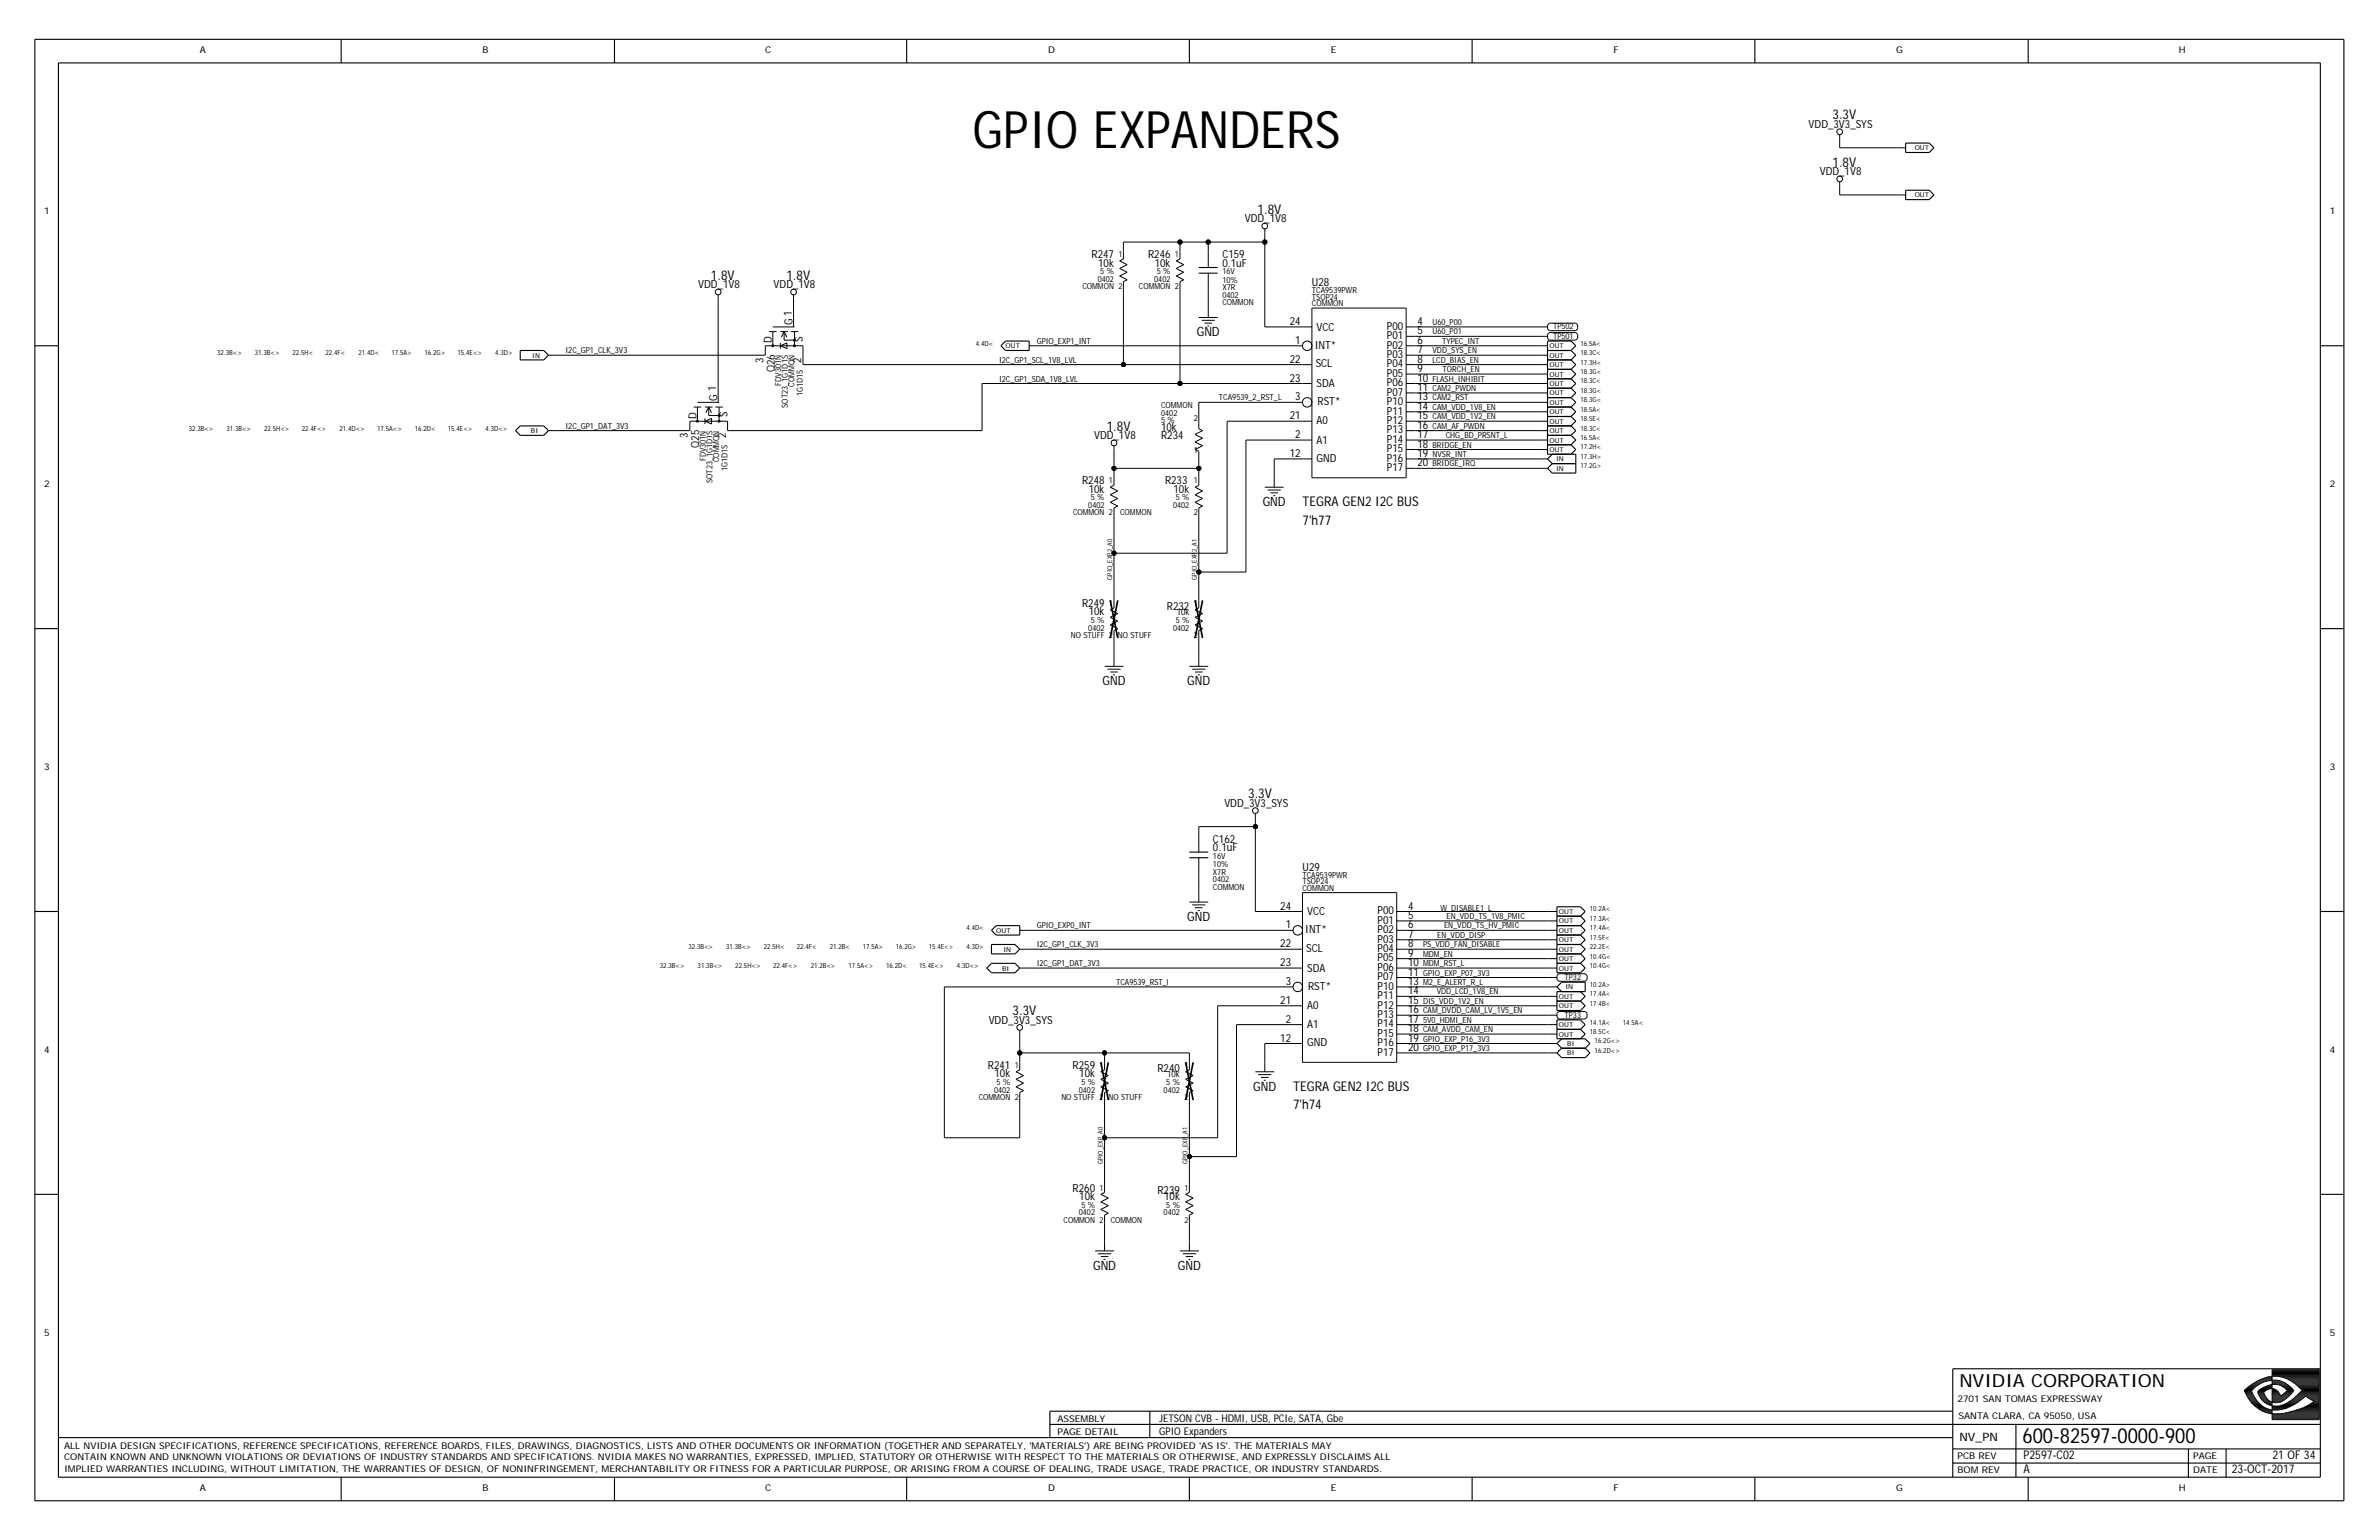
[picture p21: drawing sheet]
<svg xmlns="http://www.w3.org/2000/svg" width="432mm" height="279mm" viewBox="0 0 432 279" stroke-linecap="round" stroke-linejoin="round" font-family="sans-serif">
<defs><g id="words">
<text font-size="9.4" x="176.5" y="26.8">GPIO EXPANDERS</text>
<text font-size="3.8" x="367.1" y="261.8">600-82597-0000-900</text>
<text font-size="3.3" x="355.6" y="251.6">NVIDIA CORPORATION</text>
<g font-size="2.4">
<text x="332.6" y="21.7">3.3V</text>
<text x="332.6" y="30.2">1.8V</text>
<text x="228.3" y="38.8">1.8V</text>
<text x="129" y="50.8">1.8V</text>
<text x="142.7" y="50.8">1.8V</text>
<text x="200.9" y="78.1">1.8V</text>
<text x="236.4" y="91.8">TEGRA GEN2 I2C BUS</text>
<text x="236.4" y="95.2">7'h77</text>
<text x="226.5" y="144.8">3.3V</text>
<text x="183.8" y="184.2">3.3V</text>
<text x="234.7" y="197.9">TEGRA GEN2 I2C BUS</text>
<text x="234.7" y="201.3">7'h74</text>
</g>
<g font-size="2.3">
<text x="217.2" y="61">GND</text>
<text x="229.2" y="91.8">GND</text>
<text x="200.1" y="124.3">GND</text>
<text x="215.5" y="124.3">GND</text>
<text x="215.5" y="167.1">GND</text>
<text x="227.5" y="197.9">GND</text>
<text x="198.4" y="230.4">GND</text>
<text x="213.8" y="230.4">GND</text>
</g>
<g font-size="2.2">
<text x="367.3" y="267.3">A</text>
<text x="367.3" y="264.8">P2597-C02</text>
<text x="405.1" y="267.3">23-OCT-2017</text>
<text x="412.5" y="264.8">21 OF 34</text>
</g>
<text font-size="2.1" x="355.6" y="261.5">NV_PN</text>
<g font-size="2">
<text x="328.3" y="23.2">VDD_3V3_SYS</text>
<text x="330.3" y="31.8">VDD_1V8</text>
<text x="226" y="40.3">VDD_1V8</text>
<text x="198.1" y="46.8">R247</text>
<text x="208.4" y="46.8">R246</text>
<text x="221.9" y="46.8">C159</text>
<text x="126.7" y="52.3">VDD_1V8</text>
<text x="140.4" y="52.3">VDD_1V8</text>
<text x="199.3" y="48.4">10k</text>
<text x="209.6" y="48.4">10k</text>
<text x="221.9" y="48.4">0.1uF</text>
<text x="238.1" y="52">U28</text>
<text x="143.9" y="59" transform="rotate(-90 143.9 59)">G 1</text>
<text x="234.1" y="59">24</text>
<text x="239" y="60">VCC</text>
<text x="251.7" y="59.8">P00</text>
<text x="257.3" y="59">4</text>
<text x="138.6" y="65.8" transform="rotate(-90 138.6 65.8)">3</text>
<text x="140.1" y="62.2" transform="rotate(-90 140.1 62.2)">D</text>
<text x="145.4" y="65.8" transform="rotate(-90 145.4 65.8)">2</text>
<text x="145.7" y="62" transform="rotate(-90 145.7 62)">S</text>
<text x="234.1" y="65.8">22</text>
<text x="235.1" y="62.4">1</text>
<text x="238.6" y="63.2">INT*</text>
<text x="251.7" y="65">P03</text>
<text x="251.7" y="63.2">P02</text>
<text x="251.7" y="61.5">P01</text>
<text x="257.3" y="65.8">8</text>
<text x="257.3" y="64.1">7</text>
<text x="257.3" y="62.4">6</text>
<text x="257.3" y="60.7">5</text>
<text x="140.6" y="67.5" transform="rotate(-90 140.6 67.5)">Q26</text>
<text x="234.1" y="69.2">23</text>
<text x="238.8" y="66.7">SCL</text>
<text x="239" y="70.3">SDA</text>
<text x="251.7" y="66.7">P04</text>
<text x="251.7" y="68.4">P05</text>
<text x="251.7" y="70.1">P06</text>
<text x="251.7" y="71.8">P07</text>
<text x="257.3" y="70.9">11</text>
<text x="257.3" y="69.2">10</text>
<text x="257.3" y="67.5">9</text>
<text x="126.4" y="75.9" transform="rotate(-90 126.4 75.9)">D</text>
<text x="130.2" y="72.7" transform="rotate(-90 130.2 72.7)">G 1</text>
<text x="132.1" y="75.7" transform="rotate(-90 132.1 75.7)">S</text>
<text x="234.1" y="76.1">21</text>
<text x="235.1" y="72.7">3</text>
<text x="239" y="76.9">A0</text>
<text x="239.1" y="73.5">RST*</text>
<text x="251.7" y="73.5">P10</text>
<text x="251.7" y="75.2">P11</text>
<text x="251.7" y="76.9">P12</text>
<text x="257.3" y="77.8">16</text>
<text x="257.3" y="76.1">15</text>
<text x="257.3" y="74.4">14</text>
<text x="257.3" y="72.7">13</text>
<text x="124.9" y="79.5" transform="rotate(-90 124.9 79.5)">3</text>
<text x="126.9" y="81.2" transform="rotate(-90 126.9 81.2)">Q25</text>
<text x="131.7" y="79.5" transform="rotate(-90 131.7 79.5)">2</text>
<text x="198.6" y="79.7">VDD_1V8</text>
<text x="210.7" y="79.7">R234</text>
<text x="210.7" y="78.1">10k</text>
<text x="234.1" y="82.9">12</text>
<text x="235.1" y="79.5">2</text>
<text x="239" y="80.5">A1</text>
<text x="239" y="83.8">GND</text>
<text x="251.7" y="83.8">P16</text>
<text x="251.7" y="78.6">P13</text>
<text x="251.7" y="80.4">P14</text>
<text x="251.7" y="82.1">P15</text>
<text x="257.3" y="82.9">19</text>
<text x="257.3" y="81.2">18</text>
<text x="257.3" y="79.5">17</text>
<text x="196.4" y="87.9">R248</text>
<text x="197.6" y="89.4">10k</text>
<text x="211.5" y="87.9">R233</text>
<text x="213" y="89.4">10k</text>
<text x="251.7" y="85.5">P17</text>
<text x="257.3" y="84.6">20</text>
<text x="196.4" y="110.1">R249</text>
<text x="197.6" y="111.7">10k</text>
<text x="211.8" y="110.6">R232</text>
<text x="222.2" y="146.4">VDD_3V3_SYS</text>
<text x="220.2" y="152.9">C162</text>
<text x="220.2" y="154.4">0.1uF</text>
<text x="236.4" y="158">U29</text>
<text x="232.4" y="165">24</text>
<text x="237.3" y="166.1">VCC</text>
<text x="250" y="165.9">P00</text>
<text x="250" y="167.6">P01</text>
<text x="255.6" y="166.7">5</text>
<text x="255.6" y="165">4</text>
<text x="232.4" y="171.9">22</text>
<text x="233.4" y="168.4">1</text>
<text x="236.9" y="169.3">INT*</text>
<text x="237.1" y="172.7">SCL</text>
<text x="250" y="172.7">P04</text>
<text x="250" y="171">P03</text>
<text x="250" y="169.3">P02</text>
<text x="255.6" y="173.6">9</text>
<text x="255.6" y="171.9">8</text>
<text x="255.6" y="170.2">7</text>
<text x="255.6" y="168.4">6</text>
<text x="232.4" y="175.3">23</text>
<text x="233.4" y="178.7">3</text>
<text x="237.3" y="176.3">SDA</text>
<text x="237.4" y="179.6">RST*</text>
<text x="250" y="174.4">P05</text>
<text x="250" y="176.1">P06</text>
<text x="250" y="177.9">P07</text>
<text x="250" y="179.6">P10</text>
<text x="255.6" y="178.7">13</text>
<text x="255.6" y="177">11</text>
<text x="255.6" y="175.3">10</text>
<text x="179.5" y="185.7">VDD_3V3_SYS</text>
<text x="232.4" y="182.1">21</text>
<text x="233.4" y="185.6">2</text>
<text x="237.3" y="183">A0</text>
<text x="250" y="181.3">P11</text>
<text x="250" y="183">P12</text>
<text x="250" y="184.7">P13</text>
<text x="255.6" y="185.6">17</text>
<text x="255.6" y="183.8">16</text>
<text x="255.6" y="182.1">15</text>
<text x="255.6" y="180.4">14</text>
<text x="232.4" y="189">12</text>
<text x="237.3" y="186.6">A1</text>
<text x="237.3" y="189.8">GND</text>
<text x="250" y="189.8">P16</text>
<text x="250" y="186.4">P14</text>
<text x="250" y="188.1">P15</text>
<text x="250" y="191.5">P17</text>
<text x="255.6" y="190.7">20</text>
<text x="255.6" y="189">19</text>
<text x="255.6" y="187.3">18</text>
<text x="179.3" y="193.9">R241</text>
<text x="180.5" y="195.5">10k</text>
<text x="194.7" y="193.9">R259</text>
<text x="195.9" y="195.5">10k</text>
<text x="210.1" y="194.5">R240</text>
<text x="194.7" y="216.2">R260</text>
<text x="195.9" y="217.7">10k</text>
<text x="210.1" y="216.7">R239</text>
<text x="211.3" y="217.7">10k</text>
</g>
<g font-size="1.9">
<text x="210.4" y="257.9">JETSON CVB - HDMI, USB, PCIe, SATA, Gbe</text>
<text x="210.4" y="260.3">GPIO Expanders</text>
</g>
<g font-size="1.7">
<text x="36.3" y="9.7">A</text>
<text x="87.6" y="9.7">B</text>
<text x="138.9" y="9.7">C</text>
<text x="190.2" y="9.7">D</text>
<text x="241.5" y="9.7">E</text>
<text x="292.9" y="9.7">F</text>
<text x="344.2" y="9.7">G</text>
<text x="395.5" y="9.7">H</text>
<text x="8" y="38.8">1</text>
<text x="422.9" y="38.8">1</text>
<text x="8" y="88.4">2</text>
<text x="422.9" y="88.4">2</text>
<text x="8" y="139.7">3</text>
<text x="422.9" y="139.7">3</text>
<text x="8" y="191">4</text>
<text x="422.9" y="191">4</text>
<text x="8" y="242.3">5</text>
<text x="422.9" y="242.3">5</text>
<text x="191.9" y="257.9">ASSEMBLY</text>
<text x="355.3" y="254.3">2701 SAN TOMAS EXPRESSWAY</text>
<text x="355.5" y="257.4">SANTA CLARA, CA 95050, USA</text>
<text x="11.6" y="262.9">ALL NVIDIA DESIGN SPECIFICATIONS, REFERENCE SPECIFICATIONS, REFERENCE BOARDS, FILES, DRAWINGS, DIAGNOSTICS, LISTS AND OTHER DOCUMENTS OR INFORMATION (TOGETHER AND SEPARATELY, 'MATERIALS') ARE BEING PROVIDED 'AS IS'. THE MATERIALS MAY</text>
<text x="191.9" y="260.3">PAGE DETAIL</text>
<text x="11.6" y="264.9">CONTAIN KNOWN AND UNKNOWN VIOLATIONS OR DEVIATIONS OF INDUSTRY STANDARDS AND SPECIFICATIONS. NVIDIA MAKES NO WARRANTIES, EXPRESSED, IMPLIED, STATUTORY OR OTHERWISE WITH RESPECT TO THE MATERIALS OR OTHERWISE, AND EXPRESSLY DISCLAIMS ALL</text>
<text x="11.6" y="267.2">IMPLIED WARRANTIES INCLUDING, WITHOUT LIMITATION, THE WARRANTIES OF DESIGN, OF NONINFRINGEMENT, MERCHANTABILITY OR FITNESS FOR A PARTICULAR PURPOSE, OR ARISING FROM A COURSE OF DEALING, TRADE USAGE, TRADE PRACTICE, OR INDUSTRY STANDARDS.</text>
<text x="355.3" y="267.3">BOM REV</text>
<text x="355.3" y="264.8">PCB REV</text>
<text x="398.1" y="264.8">PAGE</text>
<text x="398.1" y="267.3">DATE</text>
<text x="36.3" y="270.6">A</text>
<text x="87.6" y="270.6">B</text>
<text x="138.9" y="270.6">C</text>
<text x="190.2" y="270.6">D</text>
<text x="241.5" y="270.6">E</text>
<text x="292.9" y="270.6">F</text>
<text x="344.2" y="270.6">G</text>
<text x="395.5" y="270.6">H</text>
</g>
<g font-size="1.6">
<text x="213.6" y="111.7">10k</text>
<text x="211.9" y="195.5">10k</text>
</g>
<g font-size="1.5">
<text x="203" y="46.7">1</text>
<text x="213.3" y="46.7">1</text>
<text x="196.5" y="52.5">COMMON 2</text>
<text x="199.2" y="51.1">0402</text>
<text x="199.7" y="49.7">5 %</text>
<text x="206.7" y="52.5">COMMON 2</text>
<text x="209.5" y="51.1">0402</text>
<text x="210" y="49.7">5 %</text>
<text x="221.9" y="49.7">16V</text>
<text x="221.9" y="51.3">10%</text>
<text x="221.9" y="52.6">X7R</text>
<text x="238.1" y="53.2">TCA9539PWR</text>
<text x="221.9" y="54">0402</text>
<text x="221.9" y="55.4">COMMON</text>
<text x="238.1" y="54.4">TSOP24</text>
<text x="238.1" y="55.5">COMMON</text>
<text x="260" y="59">U60_P00</text>
<text x="281.9" y="59.8">TP502</text>
<text x="102.6" y="64.1">I2C_GP1_CLK_3V3</text>
<text x="181.3" y="65.8">I2C_GP1_SCL_1V8_LVL</text>
<text x="188.2" y="62.4">GPIO_EXP1_INT</text>
<text x="260" y="65.8">LCD_BIAS_EN</text>
<text x="260" y="60.7">U60_P01</text>
<text x="260" y="64.1">VDD_SYS_EN</text>
<text x="261.7" y="62.4">TYPEC_INT</text>
<text x="281.9" y="61.5">TP501</text>
<text x="141.8" y="70" transform="rotate(-90 141.8 70)">FDV301N</text>
<text x="144.2" y="70.2" transform="rotate(-90 144.2 70.2)">COMMON</text>
<text x="145.7" y="71.8" transform="rotate(-90 145.7 71.8)">1G1D1S</text>
<text x="181.3" y="69.2">I2C_GP1_SDA_1V8_LVL</text>
<text x="260" y="69.2">FLASH_INHIBIT</text>
<text x="260" y="70.9">CAM2_PWDN</text>
<text x="261.8" y="67.5">TORCH_EN</text>
<text x="102.6" y="77.8">I2C_GP1_DAT_3V3</text>
<text x="143" y="74" transform="rotate(-90 143 74)">SOT23_1G1D1S</text>
<text x="210.7" y="74">COMMON</text>
<text x="210.7" y="76.8">5 %</text>
<text x="210.7" y="75.4">0402</text>
<text x="216.7" y="76.4">2</text>
<text x="221.2" y="72.7">TCA9539_2_RST_L</text>
<text x="260" y="76.1">CAM_VDD_1V2_EN</text>
<text x="260" y="72.7">CAM2_RST</text>
<text x="260" y="74.4">CAM_VDD_1V8_EN</text>
<text x="260" y="77.8">CAM_AF_PWDN</text>
<text x="128.1" y="83.7" transform="rotate(-90 128.1 83.7)">FDV301N</text>
<text x="130.5" y="83.9" transform="rotate(-90 130.5 83.9)">COMMON</text>
<text x="216.7" y="82.2">1</text>
<text x="260" y="82.9">NVSR_INT</text>
<text x="260" y="81.2">BRIDGE_EN</text>
<text x="262.4" y="79.5">CHG_BD_PRSNT_L</text>
<text x="129.3" y="87.6" transform="rotate(-90 129.3 87.6)">SOT23_1G1D1S</text>
<text x="132.1" y="85.5" transform="rotate(-90 132.1 85.5)">1G1D1S</text>
<text x="201.3" y="87.7">1</text>
<text x="216.7" y="87.7">1</text>
<text x="260" y="84.6">BRIDGE_IRQ</text>
<text x="194.8" y="93.5">COMMON 2</text>
<text x="197.5" y="92.2">0402</text>
<text x="198" y="90.8">5 %</text>
<text x="203.3" y="93.5">COMMON</text>
<text x="212.9" y="92.2">0402</text>
<text x="213.4" y="90.8">5 %</text>
<text x="216.7" y="93.5">2</text>
<text x="198" y="113">5 %</text>
<text x="201.3" y="109.9">1</text>
<text x="213.4" y="113">5 %</text>
<text x="216.7" y="109.9">1</text>
<text x="194.4" y="115.8">NO STUFF 2</text>
<text x="197.5" y="114.4">0402</text>
<text x="202.9" y="115.8">NO STUFF</text>
<text x="212.9" y="114.4">0402</text>
<text x="216.7" y="115.8">2</text>
<text x="220.2" y="155.8">16V</text>
<text x="220.2" y="157.3">10%</text>
<text x="220.2" y="158.7">X7R</text>
<text x="220.2" y="160.1">0402</text>
<text x="220.2" y="161.4">COMMON</text>
<text x="236.4" y="159.2">TCA9539PWR</text>
<text x="236.4" y="160.4">TSOP24</text>
<text x="236.4" y="161.6">COMMON</text>
<text x="261.4" y="165.2">W_DISABLE1_L</text>
<text x="262.6" y="166.7">EN_VDD_TS_1V8_PMIC</text>
<text x="188.2" y="168.4">GPIO_EXP0_INT</text>
<text x="188.2" y="171.9">I2C_GP1_CLK_3V3</text>
<text x="258.3" y="171.9">PS_VDD_FAN_DISABLE</text>
<text x="258.3" y="173.6">MDM_EN</text>
<text x="260.9" y="170.2">EN_VDD_DISP</text>
<text x="262.1" y="168.4">EN_VDD_TS_HV_PMIC</text>
<text x="188.2" y="175.3">I2C_GP1_DAT_3V3</text>
<text x="202.6" y="178.7">TCA9539_RST_l</text>
<text x="258.3" y="175.3">MDM_RST_L</text>
<text x="258.3" y="177">GPIO_EXP_P07_3V3</text>
<text x="258.3" y="178.7">M2_E_ALERT_R_L</text>
<text x="284" y="177.8">TP32</text>
<text x="258.3" y="182.1">DIS_VDD_1V2_EN</text>
<text x="258.3" y="183.8">CAM_DVDD_CAM_LV_1V5_EN</text>
<text x="258.3" y="185.6">5V0_HDMI_EN</text>
<text x="260.8" y="180.4">VDD_LCD_1V8_EN</text>
<text x="284" y="184.6">TP33</text>
<text x="258.3" y="187.3">CAM_AVDD_CAM_EN</text>
<text x="258.3" y="189">GPIO_EXP_P16_3V3</text>
<text x="258.3" y="190.7">GPIO_EXP_P17_3V3</text>
<text x="180.9" y="196.8">5 %</text>
<text x="184.2" y="193.8">1</text>
<text x="196.3" y="196.8">5 %</text>
<text x="199.6" y="193.8">1</text>
<text x="211.7" y="196.8">5 %</text>
<text x="215" y="193.8">1</text>
<text x="177.7" y="199.6">COMMON 2</text>
<text x="180.4" y="198.2">0402</text>
<text x="192.6" y="199.6">NO STUFF 2 NO STUFF</text>
<text x="195.8" y="198.2">0402</text>
<text x="211.2" y="198.2">0402</text>
<text x="215" y="199.6">2</text>
<text x="193" y="221.8">COMMON 2</text>
<text x="195.8" y="220.5">0402</text>
<text x="196.3" y="219.1">5 %</text>
<text x="199.6" y="216">1</text>
<text x="201.6" y="221.8">COMMON</text>
<text x="211.2" y="220.5">0402</text>
<text x="211.7" y="219.1">5 %</text>
<text x="215" y="221.8">2</text>
<text x="215" y="216">1</text>
</g>
<g font-size="1.3">
<text x="39.4" y="64.4">32.3B&lt;&gt;</text>
<text x="46.3" y="64.4">31.3B&lt;&gt;</text>
<text x="53.1" y="64.4">22.5H&lt;</text>
<text x="59.1" y="64.4">22.4F&lt;</text>
<text x="65.1" y="64.4">21.4D&lt;</text>
<text x="71.1" y="64.4">17.5A&gt;</text>
<text x="77" y="64.4">16.2G&gt;</text>
<text x="83" y="64.4">15.4E&lt;&gt;</text>
<text x="89.9" y="64.4">4.3D&gt;</text>
<text x="177.1" y="62.7">4.4D&lt;</text>
<text x="286.9" y="62.7">16.5A&lt;</text>
<text x="286.9" y="64.4">18.3C&lt;</text>
<text x="286.9" y="69.6">18.3C&lt;</text>
<text x="286.9" y="66.2">17.3H&lt;</text>
<text x="286.9" y="67.9">18.3G&lt;</text>
<text x="286.9" y="71.3">18.3G&lt;</text>
<text x="286.9" y="74.7">18.5A&lt;</text>
<text x="286.9" y="76.4">18.5E&lt;</text>
<text x="286.9" y="73">18.3G&lt;</text>
<text x="34.2" y="78.1">32.3B&lt;&gt;</text>
<text x="41.1" y="78.1">31.3B&lt;&gt;</text>
<text x="47.9" y="78.1">22.5H&lt;&gt;</text>
<text x="54.8" y="78.1">22.4F&lt;&gt;</text>
<text x="61.6" y="78.1">21.4D&lt;&gt;</text>
<text x="68.5" y="78.1">17.5A&lt;&gt;</text>
<text x="75.3" y="78.1">16.2D&lt;</text>
<text x="81.3" y="78.1">15.4E&lt;&gt;</text>
<text x="88.1" y="78.1">4.3D&lt;&gt;</text>
<text x="286.9" y="83.3">17.3H&gt;</text>
<text x="286.9" y="78.1">18.3C&lt;</text>
<text x="286.9" y="79.8">16.5A&lt;</text>
<text x="286.9" y="81.6">17.2H&lt;</text>
<text x="286.9" y="85">17.2G&gt;</text>
<text x="288.6" y="165.4">10.2A&lt;</text>
<text x="288.6" y="167.1">17.3A&lt;</text>
<text x="124.9" y="172.2">32.3B&lt;&gt;</text>
<text x="131.8" y="172.2">31.3B&lt;&gt;</text>
<text x="138.6" y="172.2">22.5H&lt;</text>
<text x="144.6" y="172.2">22.4F&lt;</text>
<text x="150.6" y="172.2">21.2B&lt;</text>
<text x="156.6" y="172.2">17.5A&gt;</text>
<text x="162.6" y="172.2">16.2G&gt;</text>
<text x="168.6" y="172.2">15.4E&lt;&gt;</text>
<text x="175.4" y="172.2">4.3D&gt;</text>
<text x="175.4" y="168.8">4.4D&lt;</text>
<text x="288.6" y="168.8">17.4A&lt;</text>
<text x="288.6" y="170.5">17.5F&lt;</text>
<text x="288.6" y="172.2">22.2E&lt;</text>
<text x="288.6" y="173.9">10.4G&lt;</text>
<text x="119.8" y="175.6">32.3B&lt;&gt;</text>
<text x="126.6" y="175.6">31.3B&lt;&gt;</text>
<text x="133.5" y="175.6">22.5H&lt;&gt;</text>
<text x="140.3" y="175.6">22.4F&lt;&gt;</text>
<text x="147.1" y="175.6">21.2B&lt;&gt;</text>
<text x="154" y="175.6">17.5A&lt;&gt;</text>
<text x="160.8" y="175.6">16.2D&lt;</text>
<text x="166.8" y="175.6">15.4E&lt;&gt;</text>
<text x="173.7" y="175.6">4.3D&lt;&gt;</text>
<text x="288.6" y="175.6">10.4G&lt;</text>
<text x="288.6" y="179.1">10.2A&gt;</text>
<text x="288.6" y="180.8">17.4A&lt;</text>
<text x="288.6" y="182.5">17.4B&lt;</text>
<text x="288.6" y="185.9">14.1A&lt;</text>
<text x="294.6" y="185.9">14.5A&lt;</text>
<text x="288.6" y="187.6">18.5C&lt;</text>
<text x="289.4" y="189.3">16.2G&lt;&gt;</text>
<text x="289.4" y="191">16.2D&lt;&gt;</text>
</g>
<g font-size="1.2">
<text x="347.5" y="27.3">OUT</text>
<text x="347.5" y="35.8">OUT</text>
<text x="96.6" y="64.9">IN</text>
<text x="182.5" y="63.2">OUT</text>
<text x="281.2" y="63.2">OUT</text>
<text x="281.2" y="64.9">OUT</text>
<text x="281.2" y="71.7">OUT</text>
<text x="281.2" y="70">OUT</text>
<text x="281.2" y="68.3">OUT</text>
<text x="281.2" y="66.6">OUT</text>
<text x="281.2" y="76.9">OUT</text>
<text x="281.2" y="75.2">OUT</text>
<text x="281.2" y="73.4">OUT</text>
<text x="96.4" y="78.6">BI</text>
<text x="281.2" y="82">OUT</text>
<text x="281.2" y="80.3">OUT</text>
<text x="281.2" y="78.6">OUT</text>
<text x="282.4" y="83.7">IN</text>
<text x="282.4" y="85.4">IN</text>
<text x="201.9" y="105.2" transform="rotate(-90 201.9 105.2)">GPIO_EXP2_A0</text>
<text x="217.2" y="105.2" transform="rotate(-90 217.2 105.2)">GPIO_EXP2_A1</text>
<text x="282.9" y="167.5">OUT</text>
<text x="282.9" y="165.8">OUT</text>
<text x="180.8" y="169.2">OUT</text>
<text x="182.1" y="172.7">IN</text>
<text x="282.9" y="169.2">OUT</text>
<text x="282.9" y="170.9">OUT</text>
<text x="282.9" y="172.7">OUT</text>
<text x="181.9" y="176.1">BI</text>
<text x="282.9" y="174.4">OUT</text>
<text x="282.9" y="176.1">OUT</text>
<text x="284.1" y="179.5">IN</text>
<text x="282.9" y="181.2">OUT</text>
<text x="282.9" y="182.9">OUT</text>
<text x="282.9" y="188.1">OUT</text>
<text x="282.9" y="186.3">OUT</text>
<text x="284.5" y="191.5">BI</text>
<text x="284.5" y="189.8">BI</text>
<text x="200.1" y="211.2" transform="rotate(-90 200.1 211.2)">GPIO_EXP_A0</text>
<text x="215.5" y="211.2" transform="rotate(-90 215.5 211.2)">GPIO_EXP_A1</text>
</g>
</g></defs>
<g fill="none" stroke="#000" stroke-width=".18">
<path d="M333.9 35.4h10.3zM333.9 33.7v1.7zM333.9 26.8h10.3zM333.9 25.1v1.7zM333.9 33v.7zM333.9 24.4v.7zM344.2 26.8h1.7zM344.2 35.4h1.7zM130.3 54.2v17.1zM130.3 53.5v.7zM140.3 59.3h3.9zM144 54.2v3.4z"/>
<path d="M144 53.5v.7zM144 57.6v1.7zM203.2 50.1l1.4 .7zM203.2 50.1l1.4-.7zM203.2 48.7l1.4 .7zM203.2 48.7l1.4-.7zM203.2 47.3l1.4 .7zM203.2 47.3l.7-.3zM203.9 52.5v13.7zM203.9 43.9h10.3zM203.9 43.9v1.7zM203.9 51.1v1.4z"/>
<path d="M203.9 51.1l.7-.3zM203.9 45.6v1.4zM213.5 50.1l1.4 .7zM213.5 50.1l1.4-.7zM213.5 48.7l1.4 .7zM213.5 48.7l1.4-.7zM213.5 47.3l1.4 .7zM213.5 47.3l.7-.3zM214.2 52.5v17.1zM214.2 43.9h5.1zM214.2 43.9v1.7zM214.2 51.1v1.4z"/>
<path d="M214.2 51.1l.7-.3zM214.2 45.6v1.4zM217.6 57.6h3.4zM218.1 58.1h2.4zM218.6 58.6h1.4zM219.1 59.1h.4zM219.3 52.5v3.4zM219.3 43.9h10.3zM219.3 43.9v1.7zM219.3 55.9v1.7zM219.3 49.6v2.9zM219.3 45.6v2.9z"/>
<path d="M229.6 43.9v15.4zM229.6 42.2v1.7zM229.6 59.3h6.8zM229.6 41.5v.7zM236.4 59.3h1.7zM238.1 55.9v30.8zM238.1 55.9h17.1zM255.2 59.3h1.7zM255.2 55.9v30.8zM256.9 59.3h22.3zM279.2 59.3h1.7zM280.9 59.7l.3 .3z"/>
<path d="M280.9 59v.7zM281.2 60h4.8zM281.2 58.6l-.3 .4zM281.2 58.6h4.8zM286 60l.4-.3zM286 58.6l.4 .4zM286.4 59v.7zM99.6 78.1h1.7zM99.6 64.4h1.7zM101.3 78.1h23.9zM101.3 64.4h37.6zM125.2 76.4v1.7z"/>
<path d="M125.2 76.4h6.9zM125.9 73.9h1.4zM126.4 76.3l.2-.1 .1 .3-.1 .1zM126.6 73.9v2.5zM126.6 73h3.9zM128 75.9v1zM128 73.9h1.3zM128 76.4l1.2 .5zM128 76.4l1.2-.5zM128.6 73.9l-.5 1zM128.6 73.9l.6 1zM128.6 75.4h1.9z"/>
<path d="M128.6 73.9v1.5zM129.2 75.9v1zM129.8 73.9h1.4zM130.3 71.3v1.7zM130.4 75.3l.1-.1 .2 .3-.2 .1zM130.4 76.3l.1-.1 .2 .3-.2 .1zM130.5 73.9v2.5zM132.1 78.1h46.1zM132.1 76.4v1.7zM138.9 62.7v1.7zM138.9 62.7h6.8zM139.6 60.2h1.4z"/>
<path d="M140.1 62.7l.2-.1 .1 .2-.1 .1zM140.3 60.2v2.5zM141.6 62.2v1zM141.6 60.2h1.4zM141.6 62.7l1.2 .5zM141.6 62.7l1.2-.5zM142.3 60.2l-.5 1zM142.3 60.2l.5 1zM142.3 61.7h1.9zM142.3 60.2v1.5zM142.8 62.2v1zM143.5 60.2h1.4z"/>
<path d="M144.1 61.6l.1-.1 .2 .3-.2 .1zM144.1 62.7l.1-.1 .2 .2-.2 .1zM144.2 60.2v2.5zM145.7 66.2h58.2zM145.7 64.4v1.8zM145.7 62.7v1.7zM178.2 69.6h36zM178.2 69.6v8.5zM186.8 62.7h1.7zM188.5 62.7h47.9zM203.9 66.2h32.5zM214.2 69.6h22.2z"/>
<path d="M216.9 78.8l1.4-.7zM216.9 78.8l1.4 .7zM217.6 73h18.8zM217.6 73v3.4zM217.6 76.4v1.4zM217.6 77.8l.7 .3zM222.7 76.4v24zM222.7 76.4h13.7zM226.1 79.8v24zM226.1 79.8h10.3zM236.4 69.6h1.7zM236.4 79.8h1.7z"/>
<path d="M236.4 76.4h1.7zM236.4 66.2h1.7zM255.2 78.1h1.7zM255.2 76.4h1.7zM255.2 74.7h1.7zM255.2 79.8h1.7zM255.2 73h1.7zM255.2 71.3h1.7zM255.2 69.6h1.7zM255.2 67.9h1.7zM255.2 66.2h1.7zM255.2 64.4h1.7z"/>
<path d="M255.2 61h1.7zM255.2 62.7h1.7zM256.9 62.7h22.3zM256.9 64.4h22.3zM256.9 67.9h22.3zM256.9 78.1h22.3zM256.9 79.8h22.3zM256.9 71.3h22.3zM256.9 61h22.3zM256.9 76.4h22.3zM256.9 73h22.3zM256.9 66.2h22.3z"/>
<path d="M256.9 74.7h22.3zM256.9 69.6h22.3zM279.2 61h1.7zM279.2 79.8h1.7zM279.2 78.1h1.7zM279.2 76.4h1.7zM279.2 74.7h1.7zM279.2 73h1.7zM279.2 71.3h1.7zM279.2 69.6h1.7zM279.2 67.9h1.7zM279.2 66.2h1.7z"/>
<path d="M279.2 62.7h1.7zM279.2 64.4h1.7zM280.9 61.4l.3 .3zM280.9 60.7v.7zM281.2 61.7h4.8zM281.2 60.3l-.3 .4zM281.2 60.3h4.8zM286 61.7l.4-.3zM286 60.3l.4 .4zM286.4 60.7v.7zM201.5 91.1l1.4 .7zM201.5 91.1l1.4-.7z"/>
<path d="M201.5 89.8l1.4 .6zM201.5 89.8l1.4-.7zM201.5 88.4l1.4 .7zM201.5 88.4l.7-.3zM202.2 93.5v6.9zM202.2 85h15.4zM202.2 85v1.7zM202.2 81.6v3.4zM202.2 80.9v.7zM202.2 92.2v1.3zM202.2 92.2l.7-.4zM202.2 86.7v1.4z"/>
<path d="M216.9 80.2l1.4-.7zM216.9 80.2l1.4 .7zM216.9 81.6l1.4-.7zM216.9 81.6l.7 .3zM216.9 91.1l1.4 .7zM216.9 91.1l1.4-.7zM216.9 89.8l1.4 .6zM216.9 89.8l1.4-.7zM216.9 88.4l1.4 .7zM216.9 88.4l.7-.3zM217.6 93.5v10.3zM217.6 83.3v1.7z"/>
<path d="M217.6 85v1.7zM217.6 81.9v1.4zM217.6 92.2v1.3zM217.6 92.2l.7-.4zM217.6 86.7v1.4zM229.6 88.4h3.4zM230.1 88.9h2.4zM230.6 89.4h1.4zM231.1 89.9h.3zM231.3 83.3h5.1zM231.3 83.3v3.4zM231.3 86.7v1.7z"/>
<path d="M236.4 83.3h1.7zM238.1 86.7h17.1zM255.2 81.6h1.7zM255.2 83.3h1.7zM255.2 85h1.7zM256.9 85h22.3zM256.9 83.3h22.3zM256.9 81.6h22.3zM279.2 85h1.7zM279.2 81.6h1.7zM279.2 83.3h1.7zM201.5 113.4l1.4 .7z"/>
<path d="M201.5 113.4l1.4-.7zM201.5 112l1.4 .7zM201.5 112l1.4-.7zM201.5 110.6l1.4 .7zM201.5 110.6l.7-.3zM202.2 115.8v3.4zM202.2 100.4h20.5zM202.2 100.4v8.5zM202.2 119.2v1.7zM202.2 114.4v1.4zM202.2 114.4l.7-.3zM202.2 108.9v1.4z"/>
<path d="M216.9 113.4l1.4 .7zM216.9 113.4l1.4-.7zM216.9 112l1.4 .7zM216.9 112l1.4-.7zM216.9 110.6l1.4 .7zM216.9 110.6l.7-.3zM217.6 115.8v3.4zM217.6 103.8h8.5zM217.6 103.8v5.1zM217.6 119.2v1.7zM217.6 114.4v1.4zM217.6 114.4l.7-.3z"/>
<path d="M217.6 108.9v1.4zM200.5 120.9h3.4zM201 121.4h2.4zM201.5 121.9h1.4zM202 122.4h.4zM215.9 120.9h3.4zM216.4 121.4h2.4zM216.9 121.9h1.4zM217.4 122.4h.4zM217.6 158.5v3.4zM217.6 150h10.3zM217.6 150v1.7z"/>
<path d="M217.6 155.6v2.9zM217.6 151.7v2.9zM227.9 150v15.4zM227.9 148.3v1.7zM227.9 147.6v.7zM171.4 179.1v27.3zM171.4 179.1h63.3zM185.1 172.2h1.7zM185.1 175.6h1.7zM185.1 168.8h1.7zM186.8 175.6h47.9zM186.8 168.8h47.9z"/>
<path d="M186.8 172.2h47.9zM215.9 163.7h3.4zM216.4 164.2h2.4zM216.9 164.7h1.4zM217.4 165.2h.4zM217.6 161.9v1.8zM227.9 165.4h6.8zM234.7 175.6h1.7zM234.7 165.4h1.7zM234.7 172.2h1.7zM236.4 161.9v30.8zM236.4 161.9h17.1z"/>
<path d="M253.5 179.1h1.7zM253.5 177.3h1.7zM253.5 175.6h1.7zM253.5 173.9h1.7zM253.5 172.2h1.7zM253.5 170.5h1.7zM253.5 167.1h1.7zM253.5 168.8h1.7zM253.5 165.4h1.7zM253.5 161.9v30.8zM255.2 165.4h25.7zM255.2 167.1h25.7z"/>
<path d="M255.2 168.8h25.7zM255.2 170.5h25.7zM255.2 172.2h25.7zM255.2 175.6h25.7zM255.2 173.9h25.7zM255.2 177.3h25.7zM255.2 179.1h25.7zM280.9 167.1h1.7zM280.9 165.4h1.7zM280.9 177.3h1.7zM280.9 179.1h1.7zM280.9 168.8h1.7z"/>
<path d="M280.9 170.5h1.7zM280.9 172.2h1.7zM280.9 173.9h1.7zM280.9 175.6h1.7zM282.6 177.7l.3 .3zM282.6 177v.7zM282.6 177l.3-.3zM282.9 178h4.8zM282.9 176.7h4.8zM287.7 176.7l.4 .3zM288.1 177.7l-.4 .3zM288.1 177v.7z"/>
<path d="M184.4 197.2l1.4 .7zM184.4 197.2l1.4-.7zM184.4 195.8l1.4 .7zM184.4 195.8l1.4-.7zM184.4 194.5l1.4 .6zM184.4 194.5l.7-.4zM185.1 199.6v6.8zM185.1 191h15.4zM185.1 187.6v3.4zM185.1 191v1.7zM185.1 186.9v.7zM185.1 198.2v1.4z"/>
<path d="M185.1 198.2l.7-.3zM185.1 192.7v1.4zM199.8 197.2l1.4 .7zM199.8 197.2l1.4-.7zM199.8 195.8l1.4 .7zM199.8 195.8l1.4-.7zM199.8 194.5l1.4 .6zM199.8 194.5l.7-.4zM200.5 199.6v6.8zM200.5 191h15.4zM200.5 191v1.7zM200.5 198.2v1.4z"/>
<path d="M200.5 198.2l.7-.3zM200.5 192.7v1.4zM215.2 197.2l1.4 .7zM215.2 197.2l1.4-.7zM215.2 195.8l1.4 .7zM215.2 195.8l1.4-.7zM215.2 194.5l1.4 .6zM215.2 194.5l.7-.4zM215.9 199.6v10.2zM215.9 191v1.7zM215.9 198.2v1.4zM215.9 198.2l.7-.3z"/>
<path d="M215.9 192.7v1.4zM221 182.5v23.9zM221 182.5h13.7zM224.4 185.9v23.9zM224.4 185.9h10.3zM227.9 194.5h3.4zM228.4 195h2.4zM228.9 195.5h1.3zM229.4 196h.3zM229.6 189.3h5.1zM229.6 189.3v3.4zM229.6 192.7v1.8z"/>
<path d="M234.7 185.9h1.7zM234.7 182.5h1.7zM234.7 189.3h1.7zM236.4 192.7h17.1zM253.5 184.2h1.7zM253.5 182.5h1.7zM253.5 180.8h1.7zM253.5 185.9h1.7zM253.5 187.6h1.7zM253.5 189.3h1.7zM253.5 191h1.7zM255.2 182.5h25.7z"/>
<path d="M255.2 184.2h25.7zM255.2 185.9h25.7zM255.2 189.3h25.7zM255.2 191h25.7zM255.2 187.6h25.7zM255.2 180.8h25.7zM280.9 184.2h1.7zM280.9 191h1.7zM280.9 189.3h1.7zM280.9 187.6h1.7zM280.9 185.9h1.7zM280.9 180.8h1.7z"/>
<path d="M280.9 182.5h1.7zM282.6 184.5l.3 .4zM282.6 183.8v.7zM282.6 183.8l.3-.3zM282.9 184.9h4.8zM282.9 183.5h4.8zM287.7 183.5l.4 .3zM288.1 184.5l-.4 .4zM288.1 183.8v.7zM171.4 206.4h13.7zM199.8 219.4l1.4 .7zM199.8 219.4l1.4-.7z"/>
<path d="M199.8 218.1l1.4 .6zM199.8 218.1l1.4-.7zM199.8 216.7l1.4 .7zM199.8 216.7l.7-.4zM200.5 206.4h20.5zM200.5 206.4v8.6zM200.5 215v1.3zM215.2 219.4l1.4 .7zM215.2 219.4l1.4-.7zM215.2 218.1l1.4 .6zM215.2 218.1l1.4-.7zM215.2 216.7l1.4 .7z"/>
<path d="M215.2 216.7l.7-.4zM215.9 209.8h8.5zM215.9 209.8v5.2zM215.9 215v1.3zM198.8 227h3.4zM199.3 227.5h2.4zM199.8 228h1.4zM200.3 228.5h.4zM200.5 221.8v3.4zM200.5 220.5v1.3zM200.5 220.5l.7-.4zM200.5 225.2v1.8z"/>
<path d="M214.2 227h3.4zM214.7 227.5h2.4zM215.2 228h1.4zM215.7 228.5h.4zM215.9 221.8v3.4zM215.9 220.5v1.3zM215.9 220.5l.7-.4zM215.9 225.2v1.8zM407.3 252.3l.9-.8zM407.3 252.3l.4 .7zM407.4 252.3h1.3zM407.4 252.4h1.3z"/>
<path d="M407.5 252.6h1.2zM407.6 252.1h1.2zM407.6 252.8h1.2zM407.7 253l.2 .4zM407.7 253h1.2zM407.8 251.9h1.2zM407.8 253.1h1.2zM407.9 253.3h1.2zM407.9 253.4l.3 .4zM407.9 251.8h1.3zM408 253.5h1.2zM408.1 253.6h1.2z"/>
<path d="M408.2 251.6h1.2zM408.2 253.8h1.2zM408.2 253.8l.3 .5zM408.2 251.5l.3-.2zM408.3 254h1.2zM408.4 251.4h1.2zM408.4 254.2h1.3zM408.5 254.3l.2 .3zM408.5 251.3l.5-.3zM408.6 254.3h1.2zM408.7 254.5h1.3zM408.7 251.2h1.2z"/>
<path d="M408.7 252.3v.1zM408.7 252.4v.1zM408.7 254.6l.2 .2zM408.7 252.5l.1 .2zM408.8 252.7l.1 .3zM408.8 254.7h1.3zM408.8 252.1l-.1 .2zM408.9 251.1h1.2zM408.9 254.8l.3 .3zM408.9 253l.3 .4zM409 251l.5-.3zM409 254.8h1.3z"/>
<path d="M409.1 251.8l.4-.2zM409.1 251.8l-.3 .3zM409.2 250.9h1.3zM409.2 255h1.3zM409.2 253.4l.1 .3zM409.2 255.1l.4 .2zM409.3 253.7l.4 .5zM409.4 255.2h1.3zM409.5 250.7l.3-.2zM409.5 250.7h1.4zM409.5 251.6l.4-.4zM409.6 255.3l.4 .3z"/>
<path d="M409.6 255.3h1.4zM409.7 254.2l.2 .2zM409.8 250.6h1.7zM409.8 252.5v.2zM409.8 252.7h.1M409.8 252.5h.1M409.8 252.6h1.1zM409.8 250.5l.3-.1zM409.8 252.7l.1 .2zM409.8 252.4h.1M409.8 252.4h1.2zM409.9 255.5h1.4z"/>
<path d="M409.9 252.8h1zM409.9 252.9l.1 .2zM409.9 252.3l-.1 .1zM409.9 252.3l.1-.1zM409.9 251.2l.6-.3zM409.9 254.4l.5 .5zM409.9 253h1.1zM410 255.6l.3 .3zM410 252.3h1.3zM410 253.1h1.1zM410 253.1l.4 .7zM410 252.2l.3-.2z"/>
<path d="M410.1 255.7h1.7zM410.1 253.3h1.1zM410.1 250.4l.4-.2zM410.1 250.4h2.3zM410.2 253.5h1.1zM410.2 252.1h1.4zM410.3 253.6h1.1zM410.3 252l.3-.2zM410.3 255.9l.2 .1zM410.4 255.9h2zM410.4 253.8l.5 .5zM410.4 254.9l.5 .4z"/>
<path d="M410.4 253.8h1.1zM410.5 250.2h1.9zM410.5 256l.4 .1zM410.5 250.9l.3-.1zM410.5 250.2l.4-.2zM410.6 251.9h1.6zM410.6 254h1.1zM410.6 251.8l.5-.2zM410.7 256h1.7zM410.8 254.2h1.1zM410.8 251.8h1.6zM410.8 250.8l.4-.1z"/>
<path d="M410.9 252.6l.2 .5zM410.9 252.6l.3-.3zM410.9 254.3h1.3zM410.9 254.3l.2 .2zM410.9 250l.3-.1zM410.9 256.1l.4 .2zM410.9 255.3l.4 .2zM411 250h1.4zM411.1 251.6l.3-.2zM411.1 253.1l.1 .2zM411.1 256.2h1.3zM411.1 254.5h1.3z"/>
<path d="M411.1 254.5l.5 .3zM411.2 251.6h1.2zM411.2 250.7l.3-.1zM411.2 253.3l.2 .3zM411.2 249.9l.3-.1zM411.2 252.3l.6-.3zM411.3 255.5l.2 .1zM411.3 256.3h.3zM411.4 253.6l.1 .1zM411.4 254.7h1zM411.4 251.4l.4-.1zM411.5 253.7l.2 .3z"/>
<path d="M411.5 255.6h.1zM411.5 249.9h.9zM411.5 249.8h.4zM411.5 250.6l.4-.1zM411.6 251.4h.8zM411.6 254.8l.3 .1zM411.6 256.3l.3 .1zM411.6 255.6l.2 .1zM411.7 254l.2 .2zM411.7 256.4h.7zM411.8 254.8h.6zM411.8 251.3l.3-.1z"/>
<path d="M411.8 252l.4-.1zM411.8 255.7h.2zM411.9 254.9l.5 .1zM411.9 250.5l.5-.1zM411.9 249.8l.2-.1zM411.9 254.2l.2 .1zM411.9 256.4l.5 .1zM412 255.7l.2 .1zM412.1 251.2h.3zM412.1 249.7h.3zM412.1 254.3l.4 .1zM412.2 251.2h.2z"/>
<path d="M412.2 251.9h.3zM412.2 255.8h.2zM412.4 249.4h8.5zM412.4 248.7h8.5zM412.4 249.5h8.5zM412.4 249h8.5zM412.4 248.8h8.5zM412.4 249.2h8.5zM412.4 256.7h8.5zM412.4 257.4h8.5zM412.4 257.2h8.5zM412.4 257.1h8.5z"/>
<path d="M412.4 256.9h8.5zM412.4 254.3h1.6zM412.4 254.2h1.9zM412.4 255.2h3.3zM412.4 254h2.2zM412.4 253.8h2.4zM412.4 255.3h2.9zM412.4 255.5h2.5zM412.4 253.6h2.6zM412.4 253.5h2.8zM412.4 255.7h1.8zM412.4 253h1.4z"/>
<path d="M412.4 252.8h1.3zM412.4 252.6h1.2zM412.4 252.4h1zM412.4 252.3h.8zM412.4 252.1h.6zM412.4 250.6h1.5zM412.4 250.7h1.9zM412.4 250.9h2.3zM412.4 251.1h2.6zM412.4 257.6h8.5zM412.4 248.5h8.5zM412.4 253.1h1.5z"/>
<path d="M412.4 256.5h8.5zM412.4 253.3h3zM412.4 248.5v9.1zM412.4 255l.3 .1zM412.4 251.2h.6zM412.4 249.7h1zM412.4 256.5h.5zM412.4 250.4h.7zM412.4 255.8h1.1zM412.5 254.4l.5 .1zM412.5 251.9l.2 .1zM412.7 255.1h.4z"/>
<path d="M412.7 252h.1zM412.8 252l.2 .1zM412.9 256.5h.9zM413 252.1l.1 .1zM413 251.2h.4zM413 254.5h.4zM413.1 255.1h.4zM413.1 250.4h.3zM413.1 252.2l.2 .1zM413.3 252.3l.1 .1zM413.4 249.7h.4zM413.4 249.7h7.5z"/>
<path d="M413.5 251.2h.1M413.4 252.4l.2 .2zM413.4 254.5h.2zM413.4 250.4l.6 .2zM413.5 255.1l.4-.1zM413.5 251.2l.2 .1zM413.5 255.8h.4zM413.6 252.6l.1 .1zM413.6 254.5h.1M413.6 254.5l.2-.1zM413.7 251.2h1.5zM413.7 252.7l.1 .2z"/>
<path d="M413.7 251.3h.1zM413.7 249.7l.3 .1zM413.8 249.7h.1M413.8 252.9l.1 .3zM413.8 251.3l.3 .1zM413.8 254.4h.2zM413.9 256.5h.1M413.9 255h.1zM413.9 256.5h.2zM413.9 255.8l.4-.1zM413.9 253.2l.1 .1zM414 255h2z"/>
<path d="M414 254.4l.2-.2zM414 250.6l.3 .1zM414 253.3l1.1-1zM414 255l.2-.1zM414 249.8l.5 .1zM414.1 251.4h1.3zM414.1 251.4l.3 .3zM414.1 256.5l.4-.1zM414.2 253.1h1.4zM414.2 254.9l.4-.1zM414.2 254.2h.1zM414.3 249.9h6.6z"/>
<path d="M414.3 255.7l.4-.1zM414.3 250.7l.2 .1zM414.3 254.2l.2-.2zM414.4 251.6h1.2zM414.4 253h1.4zM414.4 251.7l.3 .2zM414.5 254.8h1.8zM414.5 249.9l.3 .1zM414.5 254h.1zM414.5 256.4l.6-.1zM414.5 250.8l.2 .1zM414.6 251.8h1.2z"/>
<path d="M414.6 252.8h1.4zM414.6 254.8l.2-.1zM414.6 254l.2-.1zM414.7 250.9l.4 .2zM414.7 255.6l.4-.1zM414.7 251.9l.5 .4zM414.8 256.4h6.1zM414.8 250l.4 .2zM414.8 254.7l.4-.2zM414.8 253.9l.4-.4zM414.8 252.6h1.3zM414.8 251.9h1.2z"/>
<path d="M414.9 250h6zM414.9 254.7h1.7zM415 252.1h1.2zM415 252.4h1.2zM415.1 255.5l.3-.2zM415.1 251.1l.2 .2zM415.1 256.3l1.2-.3zM415.2 252.3h1.1zM415.2 254.5l.6-.4zM415.1 252.3h.1M415.2 250.2l.7 .4zM415.2 254.5h1.7z"/>
<path d="M415.2 250.2h5.7zM415.2 253.5l.7-.6zM415.3 251.3l.2 .1zM415.4 255.3l.4-.2zM415.5 254.3h1.6zM415.5 251.4l.1 .2zM415.5 256.2h5.4zM415.5 250.4h5.4zM415.6 251.6l.2 .1zM415.7 254.2h1.7zM415.8 255.1l.4-.2zM415.8 251.7l.2 .1z"/>
<path d="M415.8 250.6h5.1zM415.8 254.1l.5-.4zM415.9 250.6l.3 .2zM416 251.8l.1 .2zM416 254h1.6zM416.1 252.7l-.2 .2zM416.1 252.7h.1M416.1 252l.1 .1zM416.1 250.7h4.8zM416.2 256h4.7zM416.2 250.8l.4 .3zM416.2 254.9l.4-.2z"/>
<path d="M416.2 253.8h1.6zM416.2 252.5l-.1 .1zM416.2 252.1l.2 .2zM416.3 256l.7-.2zM416.3 252.4l-.1 .1zM416.3 252.4l.1-.1zM416.3 253.7l.6-.5zM416.4 250.9h4.5zM416.4 253.6h1.6zM416.6 253.5h1.6zM416.6 251.1l.2 .1zM416.6 254.7l.2-.1z"/>
<path d="M416.6 251.1h4.3zM416.7 255.9h4.2zM416.8 251.2l.2 .2zM416.8 251.2h4.1zM416.8 254.6l.4-.3zM416.8 253.3h4.1zM417 253.1h3.9zM417 251.4l.6 .6zM417 251.4h3.9zM417 255.8l.6-.2zM417.1 253h3.8zM417.2 251.6h3.7z"/>
<path d="M417.2 254.3l.7-.6zM417.3 255.7h3.6zM417.3 252.8h3.6zM417.4 251.8h3.5zM417.5 252.6h3.4zM417.5 251.9h3.4zM417.6 255.6l.5-.2zM417.6 252l.2 .3zM417.7 252.4h3.2zM417.7 252.1h3.2zM417.7 255.5h3.2zM417.8 252.3l-.9 .9z"/>
<path d="M417.9 252.3h3zM417.9 253.7l.5-.4zM418.1 255.4l.5-.3zM418.2 255.3h2.7zM418.4 253.3l.3 .2zM418.4 253.3h.1M418.5 255.2h2.4zM418.6 255.1l.4-.2zM418.7 253.5l1.3 .8zM418.7 253.5h2.2zM418.9 255h2zM419 253.6h1.9z"/>
<path d="M419 254.9l.2-.1zM419.1 254.8h1.8zM419.2 254.8l.5-.3zM419.3 253.8h1.6zM419.4 254.7h1.5zM419.6 254h1.3zM419.7 254.5h1.2zM419.7 254.5l.3-.2zM419.9 254.2h1zM419.9 254.3h1zM420.9 248.5v9.1z"/>
<circle cx="333.9" cy="32.5" r=".52"/>
<circle cx="333.9" cy="23.9" r=".52"/>
<circle cx="130.3" cy="53" r=".52"/>
<circle cx="144" cy="53" r=".52"/>
<circle cx="229.6" cy="41" r=".52"/>
<circle cx="237.3" cy="73" r=".86"/>
<circle cx="237.3" cy="62.7" r=".86"/>
<circle cx="202.2" cy="80.4" r=".52"/>
<circle cx="227.9" cy="147.1" r=".52"/>
<circle cx="235.6" cy="168.8" r=".86"/>
<circle cx="235.6" cy="179.1" r=".86"/>
<circle cx="185.1" cy="186.4" r=".52"/>
</g>
<g fill="#000" stroke="#000" stroke-width=".18">
<circle cx="214.2" cy="43.9" r=".41"/>
<circle cx="219.3" cy="43.9" r=".41"/>
<circle cx="229.6" cy="43.9" r=".41"/>
<circle cx="203.9" cy="66.2" r=".41"/>
<circle cx="214.2" cy="69.6" r=".41"/>
<circle cx="202.2" cy="85" r=".41"/>
<circle cx="217.6" cy="85" r=".41"/>
<circle cx="202.2" cy="100.4" r=".41"/>
<circle cx="217.6" cy="103.8" r=".41"/>
<circle cx="227.9" cy="150" r=".41"/>
<circle cx="185.1" cy="191" r=".41"/>
<circle cx="200.5" cy="191" r=".41"/>
<circle cx="200.5" cy="206.4" r=".41"/>
<circle cx="215.9" cy="209.8" r=".41"/>
</g>
<g fill="none" stroke="#000" stroke-width=".2">
<path d="M6.3 7.1v265.2zM6.3 7.1h419.1zM10.6 11.4v256.6zM10.6 11.4h410.6zM61.9 7.1v4.3zM111.5 7.1v4.3zM164.6 7.1v4.3zM215.9 7.1v4.3zM267.2 7.1v4.3zM318.5 7.1v4.3zM368.1 7.1v4.3zM421.2 11.4v256.6z"/>
<path d="M425.4 7.1v265.2zM345.9 26v1.7zM345.9 26h4.3zM345.9 27.7h4.3zM345.9 34.5v1.7zM345.9 34.5h4.3zM345.9 36.2h4.3zM350.2 26l.8 .8zM350.2 27.7l.8-.9zM350.2 34.5l.8 .9zM350.2 36.2l.8-.8zM217.6 48.5h3.4z"/>
<path d="M217.6 49.6h3.4zM6.3 62.7h4.3zM93.6 78.1l.8 .9zM94.4 77.3h4.3zM94.4 77.3l-.8 .8zM94.4 79h4.3zM94.4 65.3h4.3zM94.4 63.6h4.3zM94.4 63.6v1.7zM98.7 77.3l.9 .8zM98.7 63.6l.9 .8zM98.7 65.3l.9-.9z"/>
<path d="M99.6 78.1l-.9 .9zM181.7 62.7l.8-.8zM181.7 62.7l.8 .9zM182.5 61.9h4.3zM182.5 63.6h4.3zM186.8 61.9v1.7zM280.9 79h4.3zM280.9 79v1.7zM280.9 77.3h4.3zM280.9 77.3v1.7zM280.9 75.6h4.3zM280.9 75.6v1.7z"/>
<path d="M280.9 73.9h4.3zM280.9 73.9v1.7zM280.9 72.1h4.3zM280.9 72.1v1.8zM280.9 70.4h4.3zM280.9 70.4v1.7zM280.9 68.7h4.3zM280.9 68.7v1.7zM280.9 67h4.3zM280.9 67v1.7zM280.9 65.3h4.3zM280.9 65.3v1.7z"/>
<path d="M280.9 63.6h4.3zM280.9 61.9h4.3zM280.9 61.9v1.7zM280.9 63.6v1.7zM285.2 79l.8 .8zM285.2 77.3l.8 .8zM285.2 79l.8-.9zM285.2 75.6l.8 .8zM285.2 77.3l.8-.9zM285.2 73.9l.8 .8zM285.2 75.6l.8-.9zM285.2 72.1l.8 .9z"/>
<path d="M285.2 73.9l.8-.9zM285.2 70.4l.8 .9zM285.2 72.1l.8-.8zM285.2 68.7l.8 .9zM285.2 70.4l.8-.8zM285.2 67l.8 .9zM285.2 68.7l.8-.8zM285.2 65.3l.8 .9zM285.2 67l.8-.8zM285.2 61.9l.8 .8zM285.2 63.6l.8-.9zM285.2 63.6l.8 .8z"/>
<path d="M285.2 65.3l.8-.9zM421.2 62.7h4.2zM280.9 85l.8-.9zM280.9 85l.8 .8zM280.9 82.4h4.3zM280.9 80.7h4.3zM280.9 80.7v1.7zM280.9 83.3l.8-.9zM280.9 83.3l.8 .8zM281.7 85.8h4.3zM281.7 84.1h4.3zM281.7 82.4h4.3z"/>
<path d="M285.2 80.7l.8 .9zM285.2 80.7l.8-.9zM286 84.1v1.7zM286 81.6l-.8 .8zM286 82.4v1.7zM6.3 114.1h4.3zM421.2 114.1h4.2zM215.9 154.6h3.4zM215.9 155.6h3.4zM6.3 165.4h4.3zM179.1 175.6l.9 .9zM180 173.1h4.2z"/>
<path d="M180 171.4h4.2zM180 171.4v1.7zM180 174.8h4.2zM180 174.8l-.9 .8zM180 176.5h4.2zM180 168.8l.8-.9zM180 168.8l.8 .8zM180.8 167.9h4.3zM180.8 169.6h4.3zM184.2 171.4l.9 .8zM184.2 173.1l.9-.9zM184.2 174.8l.9 .8z"/>
<path d="M184.2 176.5l.9-.9zM185.1 167.9v1.7zM282.6 167.9h4.3zM282.6 166.2h4.3zM282.6 166.2v1.7zM282.6 164.5h4.3zM282.6 164.5v1.7zM282.6 179.1l.8-.9zM282.6 179.1l.8 .8zM282.6 169.6h4.3zM282.6 167.9v1.7zM282.6 171.4h4.3z"/>
<path d="M282.6 169.6v1.8zM282.6 173.1h4.3zM282.6 171.4v1.7zM282.6 174.8h4.3zM282.6 173.1v1.7zM282.6 176.5h4.3zM282.6 174.8v1.7zM282.6 179.9h4.3zM282.6 179.9v1.7zM283.4 179.9h4.3zM283.4 178.2h4.3zM286.9 166.2l.8 .9z"/>
<path d="M286.9 167.9l.8-.8zM286.9 164.5l.8 .9zM286.9 166.2l.8-.8zM286.9 167.9l.8 .9zM286.9 169.6l.8-.8zM286.9 169.6l.8 .9zM286.9 171.4l.8-.9zM286.9 171.4l.8 .8zM286.9 173.1l.8-.9zM286.9 173.1l.8 .8zM286.9 174.8l.8-.9zM286.9 174.8l.8 .8z"/>
<path d="M286.9 176.5l.8-.9zM286.9 179.9l.8 .9zM287.7 178.2v1.7zM421.2 165.4h4.2zM282.6 191l.8-.8zM282.6 191l.8 .9zM282.6 189.3l.8-.8zM282.6 189.3l.8 .9zM282.6 188.5h4.3zM282.6 186.8h4.3zM282.6 186.8v1.7zM282.6 185h4.3z"/>
<path d="M282.6 185v1.8zM282.6 181.6h4.3zM282.6 183.3h4.3zM282.6 181.6v1.7zM283.4 190.2h4.3zM283.4 191.9h4.3zM283.4 188.5h4.3zM286.9 186.8l.8 .8zM286.9 188.5l.8-.9zM286.9 185l.8 .9zM286.9 186.8l.8-.9zM286.9 181.6l.8-.8z"/>
<path d="M286.9 181.6l.8 .9zM286.9 183.3l.8-.8zM287.7 190.2l.9 .8zM287.7 188.5l.9 .8zM288.6 191l-.9 .9zM288.6 189.3l-.9 .9zM6.3 216.7h4.3zM421.2 216.7h4.2zM190.6 256v4.8zM190.6 258.4h230.6zM190.6 256h163.8zM208.7 256v4.8z"/>
<path d="M354.4 248.3h66.8zM354.4 248.3v19.7zM365.9 258.4v9.6zM6.3 272.3h419.1zM10.6 268h410.6zM10.6 260.8h343.8zM61.9 268v4.3zM111.5 268v4.3zM164.6 268v4.3zM215.9 268v4.3zM267.2 268v4.3zM318.5 268v4.3z"/>
<path d="M354.4 265.4h66.8zM354.4 262.9h66.8zM368.1 268v4.3zM397.2 262.9v5.1zM404 262.9v5.1z"/>
</g>
<path d="M201.5 108.9l1.4 6.9zM202.9 108.9l-1.4 6.9zM216.9 108.9l1.4 6.9zM218.3 108.9l-1.4 6.9zM199.8 192.7l1.4 6.9zM201.2 192.7l-1.4 6.9zM215.2 192.7l1.4 6.9zM216.6 192.7l-1.4 6.9z" fill="none" stroke="#000" stroke-width=".3"/>
<use href="#words"/>
</svg>
